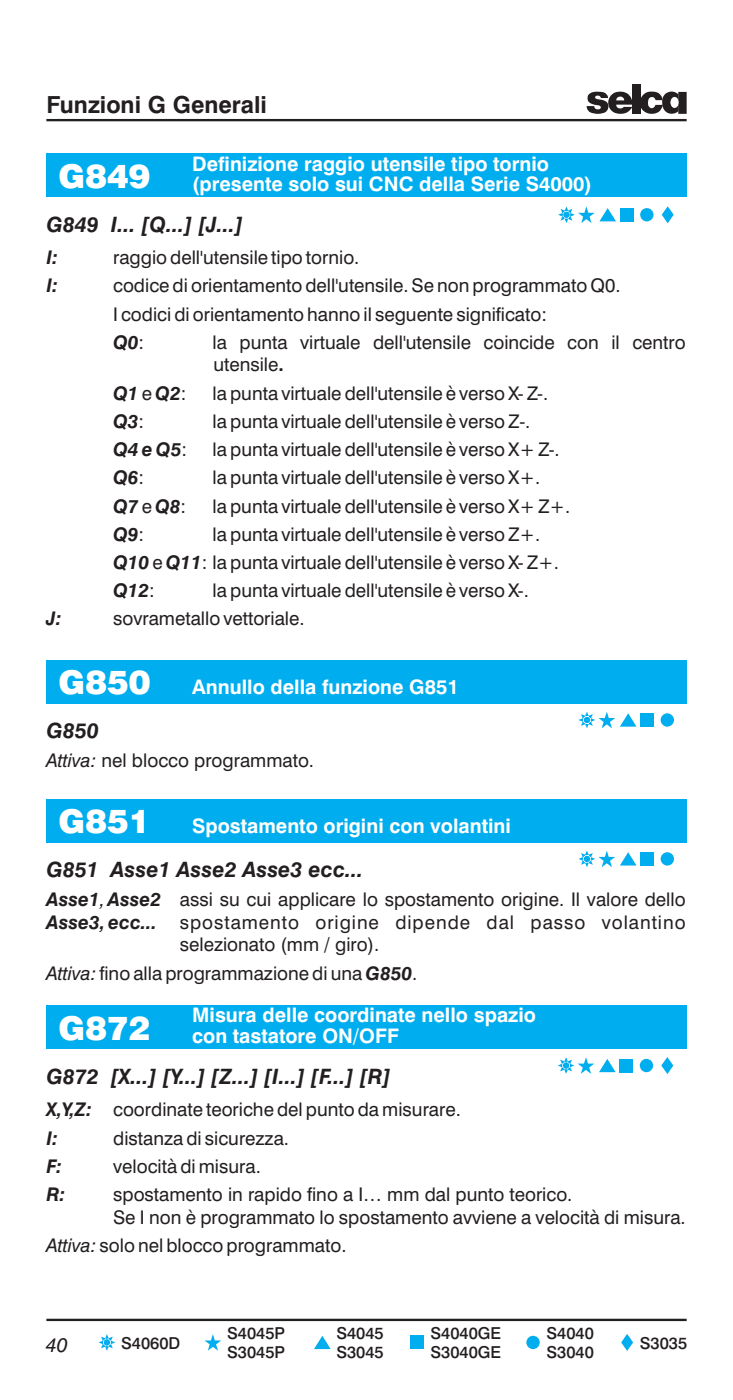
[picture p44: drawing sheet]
<svg xmlns="http://www.w3.org/2000/svg" width="110mm" height="210mm" viewBox="0 0 110 210" stroke-linecap="round" stroke-linejoin="round" font-family="sans-serif">
<defs><g id="words">
<g font-size="4.9" fill="#fff">
<text x="8.8" y="28.2">G849</text>
<text x="8.8" y="26.7">G71</text>
<text x="8.8" y="28.2">G26</text>
<text x="12.8" y="26.7">26</text>
<text x="8.8" y="104.2">G850</text>
<text x="8.8" y="102.7">G71</text>
<text x="8.8" y="104.2">G26</text>
<text x="12.8" y="102.7">26</text>
<text x="8.8" y="125">G851</text>
<text x="8.8" y="123.5">G71</text>
<text x="8.8" y="125">G26</text>
<text x="12.8" y="123.5">26</text>
<text x="8.8" y="154.5">G71</text>
<text x="12.8" y="154.5">26</text>
<text x="8.8" y="156">G872</text>
<text x="8.8" y="156">G26</text>
</g>
<text font-size="3.5" fill="#231f20" x="7" y="17">Funzioni G Generali</text>
<g font-size="3.2" fill="#231f20">
<text x="7" y="34.8">G849 I... [Q...] [J...]</text>
<text x="7" y="110.8">G850</text>
<text x="7" y="131.6">G851 Asse1 Asse2 Asse3 ecc...</text>
<text x="7" y="162.6">G872 [X...] [Y...] [Z...] [I...] [F...] [R]</text>
</g>
<g font-size="3" fill="#fff">
<text x="28.8" y="25.6">Definizione raggio utensile tipo tornio</text>
<text x="28.8" y="28.7">(presente solo sui CNC della Serie S4000)</text>
<text x="28.8" y="104.1">Annullo della funzione G851</text>
<text x="28.8" y="125">Spostamento origini con volantini</text>
<text x="28.8" y="153.4">Misura delle coordinate nello spazio</text>
<text x="28.8" y="156.5">con tastatore ON/OFF</text>
</g>
<text font-size="3" fill="#231f20" x="6.9" y="202.9">40</text>
<g font-size="2.8" fill="#231f20">
<text x="7" y="39.6">I:</text>
<text x="17" y="39.6">raggiodell'utensiletipotornio.</text>
<text x="7" y="43.9">I:</text>
<text x="17" y="43.9">codicediorientamentodell'utensile.SenonprogrammatoQ0.</text>
<text x="17" y="48.1">Icodicidiorientamentohannoilseguentesignificato:</text>
<text x="17" y="52.3">Q0:</text>
<text x="31.9" y="52.3">la punta virtuale dell'utensile coincide con il centro</text>
<text x="17" y="59.9">Q1 e Q2:</text>
<text x="31.9" y="59.9">lapuntavirtualedell'utensileèversoX-Z-.</text>
<text x="32" y="55.7">utensile.</text>
<text x="17" y="64.2">Q3:</text>
<text x="31.9" y="64.2">lapuntavirtualedell'utensileèversoZ-.</text>
<text x="17" y="68.4">Q4e Q5:</text>
<text x="31.9" y="68.4">lapuntavirtualedell'utensileèversoX+Z-.</text>
<text x="17" y="72.7">Q6:</text>
<text x="17" y="76.9">Q7eQ8:</text>
<text x="31.9" y="76.9">lapuntavirtualedell'utensileèversoX+Z+.</text>
<text x="31.9" y="72.7">lapuntavirtualedell'utensileèversoX+.</text>
<text x="17" y="81.1">Q9:</text>
<text x="31.9" y="81.1">lapuntavirtualedell'utensileèversoZ+.</text>
<text x="17" y="85.4">Q10eQ11: lapuntavirtualedell'utensileèversoX-Z+.</text>
<text x="17" y="89.6">Q12:</text>
<text x="31.9" y="89.6">lapuntavirtualedell'utensileèversoX-.</text>
<text x="7" y="93.8">J:</text>
<text x="17" y="93.8">sovrametallovettoriale.</text>
<text x="7" y="115">Attiva: nel blocco programmato.</text>
<text x="7" y="136">Asse1 Asse2</text>
<text x="15" y="136">,</text>
<text x="27" y="136">assi su cui applicare lo spostamento origine. Il valore dello</text>
<text x="7" y="139.4">Asse3,ecc...</text>
<text x="27" y="139.4">spostamento</text>
<text x="27" y="142.7">selezionato (mm / giro).</text>
<text x="47.3" y="139.4">origine</text>
<text x="59.3" y="139.4">dipende</text>
<text x="73" y="139.4">dal</text>
<text x="79.5" y="139.4">passo</text>
<text x="90.2" y="139.4">volantino</text>
<text x="7" y="147">Attiva:finoallaprogrammazionediunaG850.</text>
<text x="7" y="167.5">X,Y,Z:</text>
<text x="17" y="167.5">coordinateteorichedelpuntodamisurare.</text>
<text x="7" y="171.7">I:</text>
<text x="17" y="171.7">distanzadisicurezza.</text>
<text x="7" y="175.9">F:</text>
<text x="17" y="175.9">velocitàdimisura.</text>
<text x="7" y="180.2">R:</text>
<text x="17" y="180.2">spostamento in rapido fino a I… mm dal punto teorico.</text>
<text x="17" y="183.6">Se I non è programmato lo spostamento avviene a velocità di misura.</text>
<text x="7" y="187.8">Attiva:solonelbloccoprogrammato.</text>
</g>
<g font-size="2.5" fill="#231f20">
<text x="18.2" y="202.4">S4060D</text>
<text x="34.1" y="200.8">S4045P</text>
<text x="34.1" y="203.8">S3045P</text>
<text x="50.4" y="200.8">S4045</text>
<text x="50.4" y="203.8">S3045</text>
<text x="64.5" y="200.8">S4040GE</text>
<text x="64.5" y="203.8">S3040GE</text>
<text x="81.9" y="200.8">S4040</text>
<text x="81.9" y="203.8">S3040</text>
<text x="95.9" y="202.4">S3035</text>
</g>
</g></defs>
<path d="M7 198h96" fill="none" stroke="#231f20" stroke-width=".35"/>
<g fill="#00aeef">
<path d="M94 200.1l.9 1.3-.9 1.3-.9-1.3z" fill-rule="evenodd"/>
<path d="M48.3 200.4l1.3 2h-2.5z" fill-rule="evenodd"/>
<path d="M15.1 200.5l2.2 .9-2.2 .9 .9-2.1 .9 2.1-2.1-.9 2.1-.9-.9 2.2z" fill-rule="evenodd"/>
<circle cx="79.9" cy="201.4" r="1"/>
</g>
<g fill="#00aeef">
<path d="M30.7 201.1h.9l.3-.9 .3 .9h1l-.8 .6 .3 1-.8-.6-.8 .6 .3-1z"/>
<path d="M61.5 200.4h2v2h-2z"/>
</g>
<path d="M7 18h96" fill="none" stroke="#231f20" stroke-width=".35"/>
<path d="M94.8 12.7h1.2v4.4h-1.2z" fill="#231f20"/>
<g fill="#231f20">
<path d="M91.6 14.4a1.73 1.73 0 0 0-.1 2.1 1.73 1.73 0 0 0 2.1 .5 1.81 1.81 0 0 0 1.2-1h-1.3a.62 .62 0 0 1-.7 .3 .62 .62 0 0 1-.4-.6h2.4a1.84 1.84 0 0 0-1.1-1.9 1.84 1.84 0 0 0-2.1 .6zM92.5 14.7a.6 .6 0 0 1 .6-.2 .6 .6 0 0 1 .5 .6h-1.2z" fill-rule="evenodd"/>
<path d="M88.3 14.2a2.37 2.37 0 0 1 2.7 0l.2 .5h-1.1l-.1-.1a.46 .46 0 0 0-.8 0l.3 .3a1.63 1.63 0 0 1 1.7 .8 1.13 1.13 0 0 1-1.2 1.4 1.76 1.76 0 0 1-2-.8v-.4h1.1a.55 .55 0 0 0 .3 .5 .55 .55 0 0 0 .6-.1l.1-.2-.2-.2-1-.2a.92 .92 0 0 1-.6-1.5z" fill-rule="evenodd"/>
<path d="M96.4 14.3a1.81 1.81 0 0 1 2.9 .4v.3h-1a.58 .58 0 0 0-.7-.4 .58 .58 0 0 0-.4 .7 .66 .66 0 0 0 .7 .9l.4-.5h1.1a1.72 1.72 0 0 1-2.5 1.2 1.72 1.72 0 0 1-.5-2.6z" fill-rule="evenodd"/>
<path d="M101.7 13.8h1.3v3.3h-1.3z" fill-rule="evenodd"/>
<path d="M99.7 14.1a1.46 1.46 0 0 1 2 .1v.9a.62 .62 0 0 0-.8-.5 .62 .62 0 0 0-.4 .8 .62 .62 0 0 0 .5 .8 .62 .62 0 0 0 .7-.5v1a1.48 1.48 0 0 1-1.7 .2 1.48 1.48 0 0 1-.7-1.6v-.5z" fill-rule="evenodd"/>
</g>
<g fill="#00aeef">
<path d="M7 23h96v6.5h-96z"/>
<path d="M7 119.9h96v6.5h-96z"/>
<path d="M89.7 128.6h1l.3-1 .3 1h.9l-.7 .6 .3 .9-.8-.6-.8 .6 .3-.9z"/>
<path d="M96 127.9h2v2h-2z"/>
<path d="M7 150.9h96v6.5h-96z"/>
<path d="M86.6 159.6h1l.3-1 .3 1h.9l-.8 .6 .3 .9-.7-.6-.8 .6 .3-.9z"/>
<path d="M92.9 158.9h2v2h-2z"/>
<path d="M7 99h96v6.5h-96z"/>
<path d="M89.7 107.7h1l.3-.9 .3 .9h.9l-.7 .6 .3 1-.8-.6-.8 .6 .3-1z"/>
<path d="M96 107h2v2h-2z"/>
<path d="M86.7 31.9h.9l.3-.9 .3 .9h1l-.8 .6 .3 1-.8-.6-.8 .6 .3-1z"/>
<path d="M93 31.2h2v2h-2z"/>
</g>
<g fill="#00aeef">
<path d="M87.1 128l2.2 .9-2.2 .8 .9-2.1 .9 2.1-2.1-.8 2.1-.9-.9 2.1z" fill-rule="evenodd"/>
<path d="M94.2 127.9l1.2 2h-2.5z" fill-rule="evenodd"/>
<path d="M84 159l2.1 .9-2.1 .8 .9-2.1 .9 2.1-2.2-.8 2.2-.9-.9 2.1z" fill-rule="evenodd"/>
<path d="M91.1 158.9l1.2 2h-2.5z" fill-rule="evenodd"/>
<path d="M100.1 158.6l.9 1.3-.9 1.2-.9-1.2z" fill-rule="evenodd"/>
<path d="M87.1 107.1l2.2 .9-2.2 .9 .9-2.1 .9 2.1-2.1-.9 2.1-.9-.9 2.2z" fill-rule="evenodd"/>
<path d="M94.2 107l1.2 2h-2.5z" fill-rule="evenodd"/>
<path d="M84 31.3l2.2 .9-2.2 .9 .9-2.1 .9 2.1-2.1-.9 2.1-.9-.9 2.2z" fill-rule="evenodd"/>
<path d="M91.1 31.2l1.3 2h-2.5z" fill-rule="evenodd"/>
<path d="M100.1 30.9l.9 1.3-.9 1.3-.9-1.3z" fill-rule="evenodd"/>
<circle cx="100.1" cy="128.9" r="1"/>
<circle cx="96.9" cy="159.9" r="1"/>
<circle cx="100.1" cy="108" r="1"/>
<circle cx="97" cy="32.2" r="1"/>
</g>
<use href="#words"/>
</svg>
